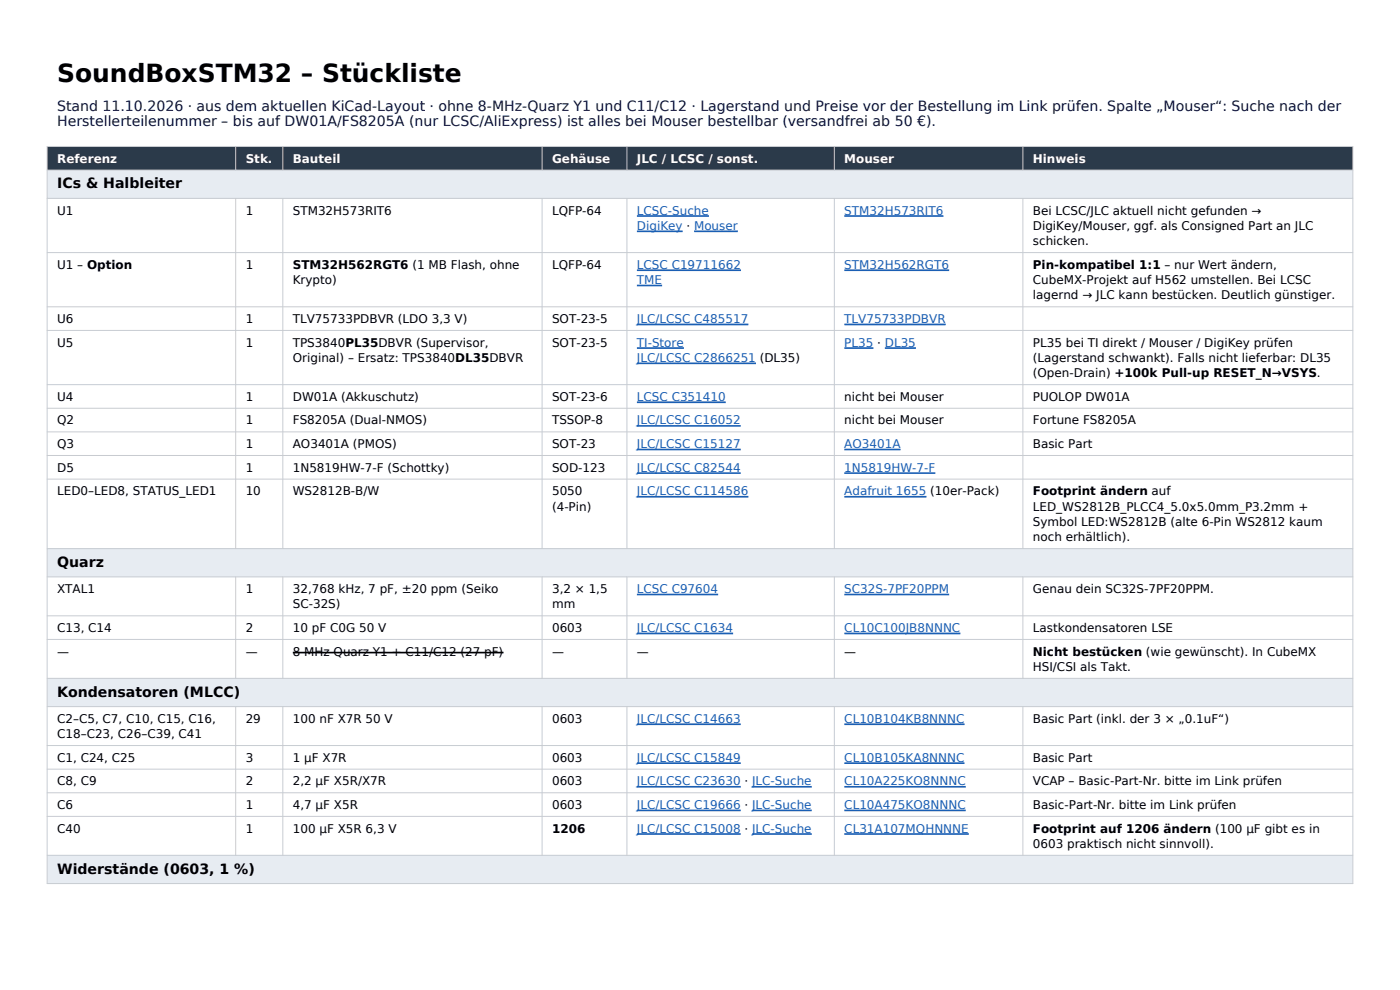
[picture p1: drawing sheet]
<svg xmlns="http://www.w3.org/2000/svg" width="297mm" height="210mm" viewBox="0 0 297 210" stroke-linecap="round" stroke-linejoin="round" font-family="sans-serif">
<defs><g id="words">
<text font-size="5.3" x="12.1" y="17.4">SoundBoxSTM32 – Stückliste</text>
<g font-size="3" fill="#000555">
<text x="12.1" y="23.6">Stand 11.10.2026 · aus dem aktuellen KiCad-Layout · ohne 8-MHz-Quarz Y1 und C11/C12 · Lagerstand und Preise vor der Bestellung im Link prüfen. Spalte „Mouser“: Suche nach der</text>
<text x="12.1" y="26.8">Herstellerteilenummer – bis auf DW01A/FS8205A (nur LCSC/AliExpress) ist alles bei Mouser bestellbar (versandfrei ab 50 €).</text>
</g>
<g font-size="3">
<text x="12.1" y="40">ICs &amp; Halbleiter</text>
<text x="12.1" y="120.3">Quarz</text>
<text x="12.1" y="147.8">Kondensatoren (MLCC)</text>
<text x="12.1" y="185.3">Widerstände (0603, 1 %)</text>
</g>
<g font-size="2.5" fill="#fff">
<text x="12.1" y="34.5">Referenz</text>
<text x="52.1" y="34.5">Stk.</text>
<text x="62.1" y="34.5">Bauteil</text>
<text x="117.1" y="34.5">Gehäuse</text>
<text x="135.1" y="34.5">JLC / LCSC / sonst.</text>
<text x="179.1" y="34.5">Mouser</text>
<text x="219.1" y="34.5">Hinweis</text>
</g>
<g font-size="2.5">
<text x="12.1" y="45.5">U1</text>
<text x="52.1" y="45.5">1</text>
<text x="62.1" y="45.5">STM32H573RIT6</text>
<text x="117.1" y="45.5">LQFP-64</text>
<text x="219.1" y="45.5">Bei LCSC/JLC aktuell nicht gefunden →</text>
<text x="219.1" y="48.7">DigiKey/Mouser, ggf. als Consigned Part an JLC</text>
<text x="219.1" y="52">schicken.</text>
<text x="12.1" y="57">U1 – Option</text>
<text x="52.1" y="57">1</text>
<text x="62.1" y="57">STM32H562RGT6 (1 MB Flash, ohne</text>
<text x="117.1" y="57">LQFP-64</text>
<text x="219.1" y="57">Pin-kompatibel 1:1 – nur Wert ändern,</text>
<text x="62.1" y="60.2">Krypto)</text>
<text x="219.1" y="60.2">CubeMX-Projekt auf H562 umstellen. Bei LCSC</text>
<text x="219.1" y="63.5">lagernd → JLC kann bestücken. Deutlich günstiger.</text>
<text x="12.1" y="68.5">U6</text>
<text x="52.1" y="68.5">1</text>
<text x="62.1" y="68.5">TLV75733PDBVR (LDO 3,3 V)</text>
<text x="117.1" y="68.5">SOT-23-5</text>
<text x="12.1" y="73.5">U5</text>
<text x="52.1" y="73.5">1</text>
<text x="62.1" y="73.5">TPS3840PL35DBVR (Supervisor,</text>
<text x="62.1" y="76.8">Original) – Ersatz: TPS3840DL35DBVR</text>
<text x="117.1" y="73.5">SOT-23-5</text>
<text x="219.1" y="73.5">PL35 bei TI direkt / Mouser / DigiKey prüfen</text>
<text x="219.1" y="76.8">(Lagerstand schwankt). Falls nicht lieferbar: DL35</text>
<text x="219.1" y="80">(Open-Drain) +100k Pull-up RESET_N→VSYS.</text>
<text x="12.1" y="85">U4</text>
<text x="52.1" y="85">1</text>
<text x="62.1" y="85">DW01A (Akkuschutz)</text>
<text x="117.1" y="85">SOT-23-6</text>
<text x="179.1" y="85">nicht bei Mouser</text>
<text x="219.1" y="85">PUOLOP DW01A</text>
<text x="12.1" y="90">Q2</text>
<text x="12.1" y="95">Q3</text>
<text x="52.1" y="90">1</text>
<text x="52.1" y="95">1</text>
<text x="62.1" y="90">FS8205A (Dual-NMOS)</text>
<text x="62.1" y="95">AO3401A (PMOS)</text>
<text x="117.1" y="90">TSSOP-8</text>
<text x="117.1" y="95">SOT-23</text>
<text x="179.1" y="90">nicht bei Mouser</text>
<text x="219.1" y="90">Fortune FS8205A</text>
<text x="219.1" y="95">Basic Part</text>
<text x="12.1" y="100">D5</text>
<text x="52.1" y="100">1</text>
<text x="62.1" y="100">1N5819HW-7-F (Schottky)</text>
<text x="117.1" y="100">SOD-123</text>
<text x="12.1" y="105.1">LED0–LED8, STATUS_LED1</text>
<text x="52.1" y="105.1">10</text>
<text x="62.1" y="105.1">WS2812B-B/W</text>
<text x="117.1" y="105.1">5050</text>
<text x="219.1" y="105.1">Footprint ändern auf</text>
<text x="117.1" y="108.3">(4-Pin)</text>
<text x="219.1" y="108.3">LED_WS2812B_PLCC4_5.0x5.0mm_P3.2mm +</text>
<text x="219.1" y="111.5">Symbol LED:WS2812B (alte 6-Pin WS2812 kaum</text>
<text x="219.1" y="114.8">noch erhältlich).</text>
<text x="12.1" y="125.8">XTAL1</text>
<text x="52.1" y="125.8">1</text>
<text x="62.1" y="125.8">32,768 kHz, 7 pF, ±20 ppm (Seiko</text>
<text x="117.1" y="125.8">3,2 × 1,5</text>
<text x="219.1" y="125.8">Genau dein SC32S-7PF20PPM.</text>
<text x="62.1" y="129">SC-32S)</text>
<text x="117.1" y="129">mm</text>
<text x="12.1" y="134.1">C13, C14</text>
<text x="52.1" y="134.1">2</text>
<text x="62.1" y="134.1">10 pF C0G 50 V</text>
<text x="117.1" y="134.1">0603</text>
<text x="219.1" y="134.1">Lastkondensatoren LSE</text>
<text x="12.1" y="139.1">—</text>
<text x="52.1" y="139.1">—</text>
<text x="62.1" y="139.1">8 MHz Quarz Y1 + C11/C12 (27 pF)</text>
<text x="117.1" y="139.1">—</text>
<text x="135.1" y="139.1">—</text>
<text x="179.1" y="139.1">—</text>
<text x="219.1" y="139.1">Nicht bestücken (wie gewünscht). In CubeMX</text>
<text x="219.1" y="142.3">HSI/CSI als Takt.</text>
<text x="12.1" y="153.3">C2–C5, C7, C10, C15, C16,</text>
<text x="52.1" y="153.3">29</text>
<text x="62.1" y="153.3">100 nF X7R 50 V</text>
<text x="117.1" y="153.3">0603</text>
<text x="219.1" y="153.3">Basic Part (inkl. der 3 × „0.1uF“)</text>
<text x="12.1" y="156.6">C18–C23, C26–C39, C41</text>
<text x="12.1" y="161.6">C1, C24, C25</text>
<text x="52.1" y="161.6">3</text>
<text x="62.1" y="161.6">1 µF X7R</text>
<text x="117.1" y="161.6">0603</text>
<text x="219.1" y="161.6">Basic Part</text>
<text x="12.1" y="166.6">C8, C9</text>
<text x="52.1" y="166.6">2</text>
<text x="62.1" y="166.6">2,2 µF X5R/X7R</text>
<text x="117.1" y="166.6">0603</text>
<text x="219.1" y="166.6">VCAP – Basic-Part-Nr. bitte im Link prüfen</text>
<text x="12.1" y="171.6">C6</text>
<text x="52.1" y="171.6">1</text>
<text x="62.1" y="171.6">4,7 µF X5R</text>
<text x="117.1" y="171.6">0603</text>
<text x="219.1" y="171.6">Basic-Part-Nr. bitte im Link prüfen</text>
<text x="12.1" y="176.6">C40</text>
<text x="52.1" y="176.6">1</text>
<text x="62.1" y="176.6">100 µF X5R 6,3 V</text>
<text x="117.1" y="176.6">1206</text>
<text x="219.1" y="176.6">Footprint auf 1206 ändern (100 µF gibt es in</text>
<text x="219.1" y="179.8">0603 praktisch nicht sinnvoll).</text>
</g>
<g font-size="2.5" fill="#1a5fb4">
<text x="135.1" y="45.5">LCSC-Suche</text>
<text x="179.1" y="45.5">STM32H573RIT6</text>
<text x="135.1" y="48.7">DigiKey · Mouser</text>
<text x="135.1" y="57">LCSC C19711662</text>
<text x="179.1" y="57">STM32H562RGT6</text>
<text x="135.1" y="60.2">TME</text>
<text x="135.1" y="68.5">JLC/LCSC C485517</text>
<text x="179.1" y="68.5">TLV75733PDBVR</text>
<text x="135.1" y="73.5">TI-Store</text>
<text x="135.1" y="76.8">JLC/LCSC C2866251 (DL35)</text>
<text x="179.1" y="73.5">PL35 · DL35</text>
<text x="135.1" y="85">LCSC C351410</text>
<text x="135.1" y="90">JLC/LCSC C16052</text>
<text x="135.1" y="95">JLC/LCSC C15127</text>
<text x="179.1" y="95">AO3401A</text>
<text x="135.1" y="100">JLC/LCSC C82544</text>
<text x="179.1" y="100">1N5819HW-7-F</text>
<text x="135.1" y="105.1">JLC/LCSC C114586</text>
<text x="179.1" y="105.1">Adafruit 1655 (10er-Pack)</text>
<text x="135.1" y="125.8">LCSC C97604</text>
<text x="179.1" y="125.8">SC32S-7PF20PPM</text>
<text x="135.1" y="134.1">JLC/LCSC C1634</text>
<text x="179.1" y="134.1">CL10C100JB8NNNC</text>
<text x="135.1" y="153.3">JLC/LCSC C14663</text>
<text x="179.1" y="153.3">CL10B104KB8NNNC</text>
<text x="135.1" y="161.6">JLC/LCSC C15849</text>
<text x="179.1" y="161.6">CL10B105KA8NNNC</text>
<text x="135.1" y="166.6">JLC/LCSC C23630 · JLC-Suche</text>
<text x="179.1" y="166.6">CL10A225KO8NNNC</text>
<text x="135.1" y="171.6">JLC/LCSC C19666 · JLC-Suche</text>
<text x="179.1" y="171.6">CL10A475KO8NNNC</text>
<text x="135.1" y="176.6">JLC/LCSC C15008 · JLC-Suche</text>
<text x="179.1" y="176.6">CL31A107MQHNNNE</text>
</g>
</g></defs>
<path d="M10 31.1h277v5h-277z" fill-rule="evenodd" fill="#2b3a4a"/>
<g fill="#e7ecf2">
<path d="M10 36.1h277v6h-277z" fill-rule="evenodd"/>
<path d="M10 116.4h277v6h-277z" fill-rule="evenodd"/>
<path d="M10 143.9h277v6h-277z" fill-rule="evenodd"/>
<path d="M10 181.4h277v6h-277z" fill-rule="evenodd"/>
</g>
<g fill="none" stroke="#1a5fb4" stroke-width=".35">
<path d="M135.1 45.8h15.3M135.1 49.1h9.7M135.1 57.3h22.1M147.2 49.1h9.3M179.1 45.8h21M179.1 57.3h22.3M135.1 60.6h5.4M135.1 68.8h23.7M135.1 73.8h10M135.1 77.1h25.3M179.1 68.8h21.5M179.1 73.8h6.2"/>
<path d="M187.7 73.8h6.6M135.1 85.3h18.9M135.1 90.3h22M135.1 95.4h22M179.1 95.4h12M135.1 100.4h22M135.1 105.4h23.7M179.1 100.4h19.3M179.1 105.4h17.4M135.1 126.1h17.3M135.1 134.4h20.4M179.1 126.1h22.3"/>
<path d="M179.1 134.4h24.6M135.1 153.6h22M179.1 153.6h25.5M135.1 161.9h22M135.1 166.9h22M135.1 171.9h22M135.1 176.9h22M159.6 166.9h12.6M159.6 171.9h12.6M159.6 176.9h12.6M179.1 161.9h25.5M179.1 166.9h25.8"/>
<path d="M179.1 171.9h25.8M179.1 176.9h26.4"/>
</g>
<path d="M62.1 138.4h44.7" fill="none" stroke="#000" stroke-width=".35"/>
<g fill="none" stroke="#c8ccd2" stroke-width=".21">
<path d="M10 31.1h277v156.3h-277zM10 36.1h277M50 31.1v5M60 31.1v5M115 31.1v5M133 31.1v5M177 31.1v5M217 31.1v5M10 42.1h277M10 53.6h277M50 42.1v74.3M60 42.1v74.3"/>
<path d="M115 42.1v74.3M133 42.1v74.3M177 42.1v74.3M217 42.1v74.3M10 65.1h277M10 70.1h277M10 81.6h277M10 86.6h277M10 91.6h277M10 96.6h277M10 101.6h277M10 116.4h277"/>
<path d="M10 122.4h277M10 130.6h277M10 135.6h277M50 122.4v21.5M60 122.4v21.5M115 122.4v21.5M133 122.4v21.5M177 122.4v21.5M217 122.4v21.5M10 143.9h277M10 149.9h277M10 158.1h277"/>
<path d="M50 149.9v31.5M60 149.9v31.5M115 149.9v31.5M133 149.9v31.5M177 149.9v31.5M217 149.9v31.5M10 163.2h277M10 168.2h277M10 173.2h277M10 181.4h277"/>
</g>
<use href="#words"/>
</svg>
